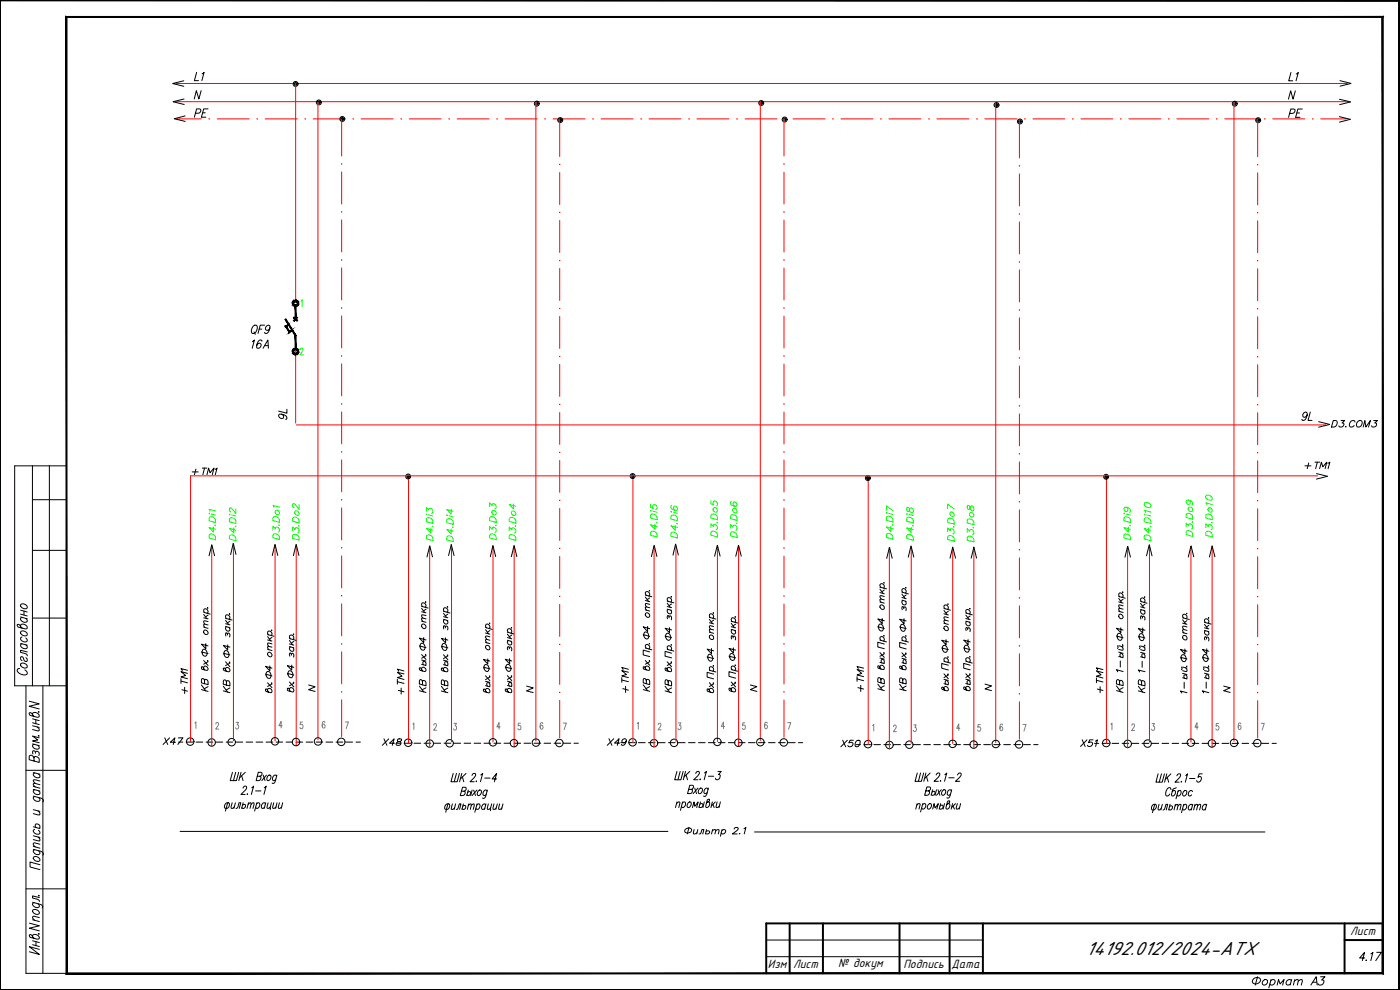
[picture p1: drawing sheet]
<svg xmlns="http://www.w3.org/2000/svg" width="420mm" height="297mm" viewBox="0 0 420 297" stroke-linecap="round" stroke-linejoin="round" font-family="sans-serif">
<defs><g id="words">
<text font-size="7.1" x="374.6" y="297.7">Формат А3</text>
<g font-size="6.2">
<text x="74.1" y="101.6">QF9</text>
<text x="325.9" y="286.6">14192.012/2024-АТХ</text>
</g>
<g font-size="5.7">
<text x="57.1" y="25.4">L1</text>
<text x="385.6" y="25.4">L1</text>
<text x="57.1" y="36.3">PE</text>
<text x="385.6" y="36.3">PE</text>
<text x="74.4" y="105.8">16А</text>
<text x="87.1" y="127" transform="rotate(-90 87.1 127)">9L</text>
<text x="389.5" y="127.4">9L</text>
</g>
<g font-size="5.3">
<text x="398.3" y="129.5">D3.COM3</text>
<text x="57.1" y="209.2" transform="rotate(-90 57.1 209.2)">+ТМ1</text>
<text x="91.4" y="208.8">N</text>
<text x="189.4" y="208.8" transform="rotate(-90 189.4 208.8)">+ТМ1</text>
<text x="294.2" y="208.5">N</text>
<text x="332" y="209.2" transform="rotate(-90 332 209.2)">+ТМ1</text>
<text x="47.6" y="224.7">X47</text>
<text x="251.2" y="225.4">X50</text>
</g>
<g font-size="5.3" fill="#0f0">
<text x="90.7" y="163.3" transform="rotate(-90 90.7 163.3)">D3.Do2</text>
<text x="130.9" y="163.3" transform="rotate(-90 130.9 163.3)">D4.Di3</text>
<text x="149.9" y="163" transform="rotate(-90 149.9 163)">D3.Do3</text>
<text x="204.3" y="162.6" transform="rotate(-90 204.3 162.6)">D4.Di6</text>
<text x="216.3" y="162.3" transform="rotate(-90 216.3 162.3)">D3.Do5</text>
<text x="222.2" y="162.6" transform="rotate(-90 222.2 162.6)">D3.Do6</text>
<text x="275.2" y="163.3" transform="rotate(-90 275.2 163.3)">D4.Di8</text>
<text x="293.2" y="163.7" transform="rotate(-90 293.2 163.7)">D3.Do8</text>
<text x="346.4" y="163.3" transform="rotate(-90 346.4 163.3)">D4.Di10</text>
<text x="364.8" y="162.3" transform="rotate(-90 364.8 162.3)">D3.Do10</text>
</g>
<g font-size="4.9">
<text x="56.4" y="143.6">+ТМ1</text>
<text x="390.5" y="141.8">+ТМ1</text>
<text x="122.1" y="209.5" transform="rotate(-90 122.1 209.5)">+ТМ1</text>
<text x="260" y="208.8" transform="rotate(-90 260 208.8)">+ТМ1</text>
<text x="366.2" y="208.8">N</text>
<text x="113.6" y="224.7">X48</text>
<text x="181" y="224.7">X49</text>
<text x="323.1" y="225.1">X51</text>
</g>
<g font-size="4.9" fill="#0f0">
<text x="71.6" y="163.3" transform="rotate(-90 71.6 163.3)">D4.Di2</text>
<text x="84.7" y="163" transform="rotate(-90 84.7 163)">D3.Do1</text>
<text x="136.9" y="163.7" transform="rotate(-90 136.9 163.7)">D4.Di4</text>
<text x="155.6" y="163.3" transform="rotate(-90 155.6 163.3)">D3.Do4</text>
<text x="197.9" y="162.3" transform="rotate(-90 197.9 162.3)">D4.Di5</text>
<text x="268.8" y="163" transform="rotate(-90 268.8 163)">D4.Di7</text>
<text x="287.2" y="163.7" transform="rotate(-90 287.2 163.7)">D3.Do7</text>
<text x="340.1" y="163.3" transform="rotate(-90 340.1 163.3)">D4.Di9</text>
<text x="358.8" y="162.3" transform="rotate(-90 358.8 162.3)">D3.Do9</text>
</g>
<g font-size="4">
<text x="405.2" y="280.7">Лист</text>
<text x="230.4" y="290.6">Изм</text>
<text x="238" y="290.6">Лист</text>
<text x="251.5" y="290.2">№ докум</text>
<text x="271.1" y="290.6">Подпись</text>
<text x="285.5" y="290.4">Дата</text>
</g>
</g></defs>
<!-- layer: 0 -->
<g fill="#000" stroke="#000" stroke-width=".3">
<path d="M0 .2h419.8zM0 .2h419.9z"/>
<path d="M419.8 .2v296.7zM419.9 .2v296.8z"/>
<path d="M86.6 97.3l-.6 .6 .7-.4zM85.6 97.9l1-.6-.6 .6zM85.6 97.9l1.3 1.5-.9-1.5zM85.6 97.9l1.3 1.5-.1 .4zM86.9 99.4l-.1 .4 .8-.8zM86.8 99.8l.8-.8 .2 .2z"/>
<path d="M87.8 90.7h.3l-.3 .3zM87.8 91h.3v-.3zM87.8 91h.3l-.3 .3zM88.1 91l-.3 .3 .3-.1zM87.8 91.3l.3-.1v.4zM88.1 91.2v.4l.2-.2zM88.1 91.6l.2-.2v.4zM88.3 91.4v.4l.2-.2zM88.5 91.6l.2 .3-.4-.1zM88.5 91.6l.2 .3v-.3zM88.7 91.6l.3 .2-.3 .1zM88.7 91.6l.3 .2-.1-.2zM88.9 91.6h.4l-.3 .2zM88.9 91.6h.4l-.2-.2zM89.1 91.4l.4-.1-.2 .3zM89.2 91.2l-.1 .2 .4-.1zM89.2 91.2l.4-.2-.1 .3zM89.3 91l-.1 .2 .4-.2zM89.5 90.7l.1 .3h-.3zM89.2 90.7l.1 .3 .2-.3zM89.3 90.4l.2 .3h-.3zM89.3 90.4l-.2 .2 .1 .1zM89 90.2l.3 .2-.2 .2zM89 90.2l.1 .4zM88.7 90.1l.3 .1-.1 .3zM88.7 90.1v.3l.2 .1zM88.3 90.2l.4-.1v.3zM88.3 90.2l.2 .3 .2-.1zM88.1 90.4l.2-.2 .2 .3zM88.1 90.4l.2 .2 .2-.1zM88.1 90.4l.2 .2-.5 .1zM87.8 90.7l.5-.1z"/>
<path d="M89.1 95.1l-1 1.1 .2 .2zM89.1 95.1l.2 .2-1 1.1z"/>
<path d="M88.6 91.8v3.9h.3zM88.6 91.8h.3v3.9z"/>
<path d="M88.1 95.3l1 1.1 .2-.2zM88.1 95.3l.2-.2 1 1.1z"/>
<path d="M87.8 105.1l.3 .2-.3 .2zM87.8 105.5h.3v-.2zM87.8 105.5h.3l-.3 .3zM88.1 105.5l-.3 .3 .3-.1zM87.8 105.8l.3-.1v.4zM88.1 105.7v.4l.2-.2zM88.1 106.1l.2-.2v.4zM88.3 105.9v.4l.2-.3zM88.5 106l.2 .4-.4-.1zM88.5 106l.2 .4v-.3zM88.7 106.1l.3 .2-.3 .1zM88.7 106.1l.3 .2-.1-.3zM88.9 106l.4 .1-.3 .2zM88.9 106l.4 .1-.2-.2zM89.1 105.9l.4-.1-.2 .3zM89.2 105.7l-.1 .2 .4-.1zM89.2 105.7l.4-.2-.1 .3zM89.3 105.5l-.1 .2 .4-.2zM89.5 105.1l.1 .4h-.3zM89.2 105.3l.1 .2 .2-.4zM89.3 104.8l.2 .3-.3 .2zM89.3 104.8l-.2 .3 .1 .2zM89 104.7l.3 .1-.2 .3zM89 104.7l.1 .4zM88.7 104.6l.3 .1-.1 .2zM88.7 104.6v.3h.2zM88.3 104.7l.4-.1v.3zM88.3 104.7l.4 .2zM88.1 104.8l.2-.1 .2 .2zM88.1 104.8l.2 .3 .2-.2zM88.1 104.8l.2 .3h-.5zM87.8 105.1l.3 .2 .2-.2z"/>
<path d="M88.6 100.8v4h.3zM88.6 100.8l.3-.1v4.1zM85.6 95.8l3 5 .3-.1zM85.6 95.8l.2-.1 3.1 5z"/>
<path d="M.1 .2l-.1 296.8zM0 .2v296.8z"/>
<path d="M19.8 4.9v287.3l.3-.3zM19.8 4.9l.3 .3v286.7zM19.8 4.9l.3 .3 395-.3zM20.1 5.2l395-.3-.3 .3zM415.1 4.9l-.3 .3 .3 287zM414.8 5.2l.3 287-.3-.3zM19.8 292.2h395.3l-.3-.3zM19.8 292.2l.3-.3h394.7z"/>
<path d="M.1 296.9l419.8 .1zM.1 296.9l419.8 .1z"/>
</g>
<!-- layer: RAMKA -->
<g fill="none" stroke="#000" stroke-width=".3">
<path d="M6.2 187.9v-.3a1.13 1.13 0 0 1 1.3-.2 1.13 1.13 0 0 1 .5 1.2l-.4 .1-2.1-.5-.3-.8 .4-.1 1 1.2M6.2 193.1l2 .5M6.2 185.1l2 .6M6.2 183.1l2 .5M6.2 184.3l2 .5M6.3 199.1a1.15 1.15 0 0 1 1.3 0 1.15 1.15 0 0 1 .4 1.2 1.15 1.15 0 0 1-1.2 0 1.15 1.15 0 0 1-.5-1.2zM6.3 189.4a1.15 1.15 0 0 1 1.3 .1 1.15 1.15 0 0 1 .4 1.2 1.15 1.15 0 0 1-1.2-.1 1.15 1.15 0 0 1-.5-1.2zM6.3 181.3a1.15 1.15 0 0 1 1.3 0 1.15 1.15 0 0 1 .4 1.2 1.15 1.15 0 0 1-1.2 0 1.15 1.15 0 0 1-.5-1.2zM6.6 193.2l-.3 .1a1.13 1.13 0 0 0 .6 1.2 1.13 1.13 0 0 0 1.3-.2l-.5-.9M6.6 191.1l-.3 .1a1.11 1.11 0 0 0 .5 1.3 1.11 1.11 0 0 0 1.4-.2l-.5-.9M6.6 185.2l-.3 .2a1.13 1.13 0 0 0 .6 1.2 1.13 1.13 0 0 0 1.3-.2l-.5-.9M7.2 183.3v1.2"/>
<path d="M7.7 197.3a.76 .76 0 0 1 .3 1.2l-.7-.2-.4-1.1-.6-.2a.77 .77 0 0 0 .3 1.2M8.2 195.6l-2-.5v.6l1.8 .6 .2 .5M5.9 200.6h-.3a.79 .79 0 0 0-.4 .9 .79 .79 0 0 0 .7 .6l1.1 .4 1-.2a.9 .9 0 0 0-.5-1.3M8.8 210.4l3 .8-3 .7 3 .8M9.8 214.4v-.3a1.11 1.11 0 0 1 1.3-.2 1.11 1.11 0 0 1 .5 1.2l-.4 .1-2.1-.5-.3-.5 .1-.3a1 1 0 0 1 1 .8l.3 .3M9.8 217.7l2 .6M9.8 215.7l2 .5M9.8 216.9l2 .5M10.8 216v1.2M11.2 218.1l.6 .7-.2 .5-1.8-.4M11.6 213.5v.2l-.1-.1M9.8 223.2l2 .5"/>
<path d="M10 238.9l2.3 .6a.84 .84 0 0 1 .7 .9l-.1 .2M10 236.8l2 .5M10 236l2 .5M10 231.8l2 .5M10.2 227.4l-.6-.7-.5-.1-.3 .4v1l3 .8-.2-1.4-.8-.4-.6 .4v.9M10.2 223.3l-.3 .2a1.13 1.13 0 0 0 .6 1.1 1.13 1.13 0 0 0 1.3-.1v-.4l-.5-.5M10.4 239l-.4 .3a1.23 1.23 0 0 0 2 .8l-.1-.5-.3-.3M10.4 236.9l-.4 .4a1.23 1.23 0 0 0 2 .8l-.1-.6-.3-.2M10.4 231.9l-.4 .3a1.23 1.23 0 0 0 2 .9v-.4l-.4-.5M10.6 225.7l.6-.3a.8 .8 0 0 1 .4 1.3M10.6 226l-.1-.6-.6-.1v.9M11.6 220.7v.2l-.1-.1"/>
<path d="M11.8 221.4l-2-.6 1.5 1.2-1.5 .3 2 .6M12 235.4l-1.8-.4-.2 .4 .6 .7M12 234.3l-1.8-.3-.2 .3 .6 .8M10 257.3a1.13 1.13 0 0 1 1.3-.2 1.13 1.13 0 0 1 .6 1.2l-1.1 .1-.8-.8zM10 254.8l2.3 .6a.84 .84 0 0 1 .7 1l-.1 .2M10 253.9l2 .6M10 250.8l2 .5M10 248.1l2 .5M10 242.9l2 .5M10.4 254.9l-.4 .4a1.19 1.19 0 0 0 .7 1 1.19 1.19 0 0 0 1.3-.2l-.4-.8M10.4 248.8l-.2 .1a1.08 1.08 0 0 0 .5 1.3 1.08 1.08 0 0 0 1.3-.2l-.4-.9M10.8 248.3a.64 .64 0 0 1-.1-1 .64 .64 0 0 1 1 .2l.3 .3-.3 .7"/>
<path d="M11.4 251.1l.6 .7-.1 .5-1.9-.4M11.4 243.3l.6 .7-.1 .5-1.9-.4M12 259.4l-3-.8v1.5l3 .8M12 253.3l-1.8-.4-.2 .5 .6 .7M8.8 277l3 .8-3 .7 3 .8M9.8 270.7l2.7 .9 .3 .3-.1 .5M9.8 276l2 .5M9.9 273a1.11 1.11 0 0 1 1.3 0 1.11 1.11 0 0 1 .4 1.2l-.9 .1a.89 .89 0 0 1-.8-1.3zM10.2 270.8l-.4 .3a1.23 1.23 0 0 0 .7 1.1 1.23 1.23 0 0 0 1.3-.2l-.4-.9M11.6 268.6l.2 .2-.3-.1M11.8 275.3l-1.9-.4-.1 .5 .6 .7M11.8 269.3l-2-.5v.6l1.8 .6 .2 .5"/>
<path d="M9.8 281v-.3a1.26 1.26 0 0 1 2 .8l-.6 .3-2.1-.6-.3-.4 .1-.4a1 1 0 0 1 1 .8l.3 .3M9.8 282.3l2 .5M9.8 283.4l2 .6M10.8 282.6v1.1M11.6 280.1l.2 .1h-.3M11.8 284.8l-3-.8 3 2.4-3-.8"/>
</g>
<!-- layer: 0 -->
<g fill="none" stroke="#000" stroke-width=".3">
<path d="M60.4 27.2l-.7 2.5-.8-2.5-.6 2.5M388.7 27.2l-.6 2.5-.8-2.5-.6 2.5M9.7 139.8v66M14.8 139.8v66M19.9 139.8h-15.5v66h15.5M9.7 149.9h10.2M9.7 165.1h10.2M193.7 179.1l.9 1.3M193.7 178.5l1.9 .6M194 178.6a.65 .65 0 0 1-.1-1.1 .65 .65 0 0 1 1 .5l.1 .5-.3 .3M194.9 177.2v.2l-.1-.2M195 179.4l-.8 .5"/>
<path d="M201.5 179v.2l-.1-.1M264.1 177.8l1.3 .4M264.1 176.8l.9 1.2M264.1 176.2l2 .5M264.4 176.3a.63 .63 0 0 1-.1-1.1 .63 .63 0 0 1 1 .4l.1 .5-.3 .4M265.3 174.8v.2l-.1-.1M265.4 180l-1.2-.3-.1 .4 .4 .6M265.4 179l-1.2-.3-.1 .4 .4 .6M265.4 177l-.7 .5M270.7 179.3l1.2 .3M270.7 178.3l.9 1.2M270.7 177.7l1.9 .5"/>
<path d="M270.9 177.7l-.2-.4a.7 .7 0 0 1 1.1-.5 .7 .7 0 0 1-.1 1.2M271.9 176.3v.2l-.1-.2M271.9 178.5l-.7 .5M335.7 179.6l1 1.2M335.7 179l2 .5M336 179.1a.63 .63 0 0 1-.1-1.1 .63 .63 0 0 1 1 .4 .56 .56 0 0 1-.1 .9M336.9 177.6l.2 .1h-.3M337.1 179.8l-.8 .5M343.5 179.1v.2l-.1-.2M9.7 185.4h10.2M60.5 195.6l1.9 .5M60.8 195a1.02 1.02 0 0 1 1.3 .3 1.02 1.02 0 0 1 0 1.2 .8 .8 0 0 1-1 .2 .8 .8 0 0 1-.4-.8z"/>
<path d="M61.1 198.2l1.3 1.5M61.1 188.2l1.3 .3M61.1 185.4l1.3 .3M61.1 184.3l1 1.3M61.1 183.7l2 .6M61.2 189.2a.74 .74 0 0 1 1 .1 .74 .74 0 0 1-.1 1.1l-.7-.2-.3-.5zM61.4 183.8a.63 .63 0 0 1-.1-1.1 .63 .63 0 0 1 1 .4 .56 .56 0 0 1-.2 .9M61.8 193.1v1.5l-1.3-1.3 1.9 .5M62.3 198.2l.1 .2-.2-.1M62.3 182.3l.1 .1h-.2M62.4 187.5l-1.2-.2-.1 .3 .4 .7M62.4 186.5l-1.2-.2-.1 .4 .4 .6"/>
<path d="M62.4 198.5l-1.3 .8M62.4 184.6l-.7 .5M67 196l2 .5M67.4 195.4a1.05 1.05 0 0 1 1.3 .6 1.05 1.05 0 0 1-.5 1.3 1.33 1.33 0 0 1-.8-1.9zM67.7 198.6l1.3 1.5M67.7 187.9l1.3 .4M67.7 187.1l1.3 .4M67.7 186.1l.9 1.3M67.7 185.5l1.9 .5M67.9 188a.71 .71 0 0 0 0 1.2 .71 .71 0 0 0 1.1-.5l-.3-.5M67.9 185.6a.63 .63 0 0 1 0-1.1 .63 .63 0 0 1 1 .4l.1 .6-.3 .3M68.2 190.2l.2-.2 .4 .1 .2 .3-.1 .7"/>
<path d="M68.2 190.5v-.5l-.4-.1v.9M68.3 193.5v1.5l-1.3-1.3 2 .5M68.9 198.6l.1 .1h-.2M68.9 184.1l.1 .2-.2-.1M69 199l-1.3 .7M69 186.4l-.8 .5M80.3 194.8l1.3 .4M80.3 192l1.3 .3M80.3 191l.9 1.3M80.3 190.4l2 .5M80.6 190.5a.65 .65 0 0 1-.1-1.1 .65 .65 0 0 1 1 .4l.1 .6-.3 .3M81 199.8v1.5l-1.3-1.4 1.9 .6"/>
<path d="M81.5 189v.2l-.1-.1M81.6 194.2l-1.2-.2-.1 .3 .4 .6M81.6 193.2l-1.2-.3-.1 .4 .4 .7M81.6 191.2l-.7 .6M86.9 194l1.3 .4M86.9 193.2l1.3 .4M86.9 192.2l.9 1.2M86.9 191.6l2 .5M87.2 194.1a.7 .7 0 0 0-.1 1.2 .7 .7 0 0 0 1.1-.5l-.3-.5M87.2 191.7a.63 .63 0 0 1-.1-1.1 .63 .63 0 0 1 1 .4l.1 .5-.3 .4M87.5 196.3l.3-.3 .2 .2 .1 1M87.5 196.6l-.2-.5-.3-.2v1"/>
<path d="M87.5 199.5v1.6l-1.3-1.4 2 .5M88.1 190.2v.2l-.1-.1M88.2 192.4l-.7 .5M125.9 193.8l1.9 .5M126.2 193.2a1.01 1.01 0 0 1 1.2 .3 1.01 1.01 0 0 1 .1 1.2 .79 .79 0 0 1-1 .3 .79 .79 0 0 1-.4-1zM126.5 199.3l1.3 .4M126.5 198l1.3 .4M126.5 196.4l1.3 1.5M126.5 186.4l1.3 .3M126.5 183.5l1.3 .4M126.5 182.5l1 1.3M126.5 181.9l2 .5"/>
<path d="M126.8 182a.63 .63 0 0 1-.1-1 .63 .63 0 0 1 1 .3l.1 .6-.2 .3M127.1 199.5l-.2-.7a.47 .47 0 0 1 .5-.4 .47 .47 0 0 1 .4 .6l-.2 .6M127.2 191.3v1.5l-1.3-1.3 1.9 .5M127.7 196.4l.1 .1h-.2M127.7 180.5l.1 .2-.2-.1M127.8 185.7l-1.2-.2-.1 .4 .4 .6M127.8 184.7l-1.2-.2-.1 .4 .4 .5M127.8 196.8l-1.3 .7M127.8 182.8l-.7 .5M132.5 193.9l1.9 .5M132.8 193.2a1.05 1.05 0 0 1 1.3 .7 1.05 1.05 0 0 1-.5 1.3 1.33 1.33 0 0 1-.8-2zM133.1 199.4l1.3 .4"/>
<path d="M133.1 198.1l1.3 .3M133.1 196.5l1.3 1.4M133.1 185.8l1.3 .4M133.1 185l1.3 .4M133.1 184l.9 1.3M133.1 183.4l1.9 .5M133.4 185.9a.7 .7 0 0 0-.1 1.2 .7 .7 0 0 0 1.1-.5l-.3-.5M133.4 183.5a.65 .65 0 0 1-.1-1.1 .65 .65 0 0 1 1 .4l.1 .6-.3 .3M133.6 199.5l-.1-.6a.47 .47 0 0 1 .5-.4 .47 .47 0 0 1 .4 .5l-.2 .7M133.6 188.1l.4-.3 .3 .3v.9M133.6 188.4l-.2-.7a.66 .66 0 0 0-.2 1M133.7 191.4v1.5l-1.2-1.4 1.9 .6"/>
<path d="M134.3 196.5v.2l-.1-.1M134.3 182v.2l-.1-.1M134.4 196.8l-1.3 .8M134.4 184.3l-.8 .5M145.5 199.5a1.07 1.07 0 0 1 1.2 .6 1.07 1.07 0 0 1-.3 1.4 1.19 1.19 0 0 1-1.1-.7 1.19 1.19 0 0 1 .2-1.3zM145.7 192.8l1.3 .3M145.7 189.9l1.3 .4M145.7 188.9l.9 1.3M145.7 188.3l2 .5M146 188.4a.6 .6 0 0 1-.2-1 .6 .6 0 0 1 1 .1l.2 .4-.2 .7M146.4 197.7v1.5l-1.3-1.3 1.9 .5M146.9 186.9l.1 .2-.1-.1"/>
<path d="M147 192.1l-1.2-.2-.1 .4 .4 .6M147 191.1l-1.2-.2-.1 .3 .4 .6M147 189.2l-.7 .5M152 199.5a1.01 1.01 0 0 1 1.2 .3 1.01 1.01 0 0 1 0 1.3 .81 .81 0 0 1-.9 .2 .81 .81 0 0 1-.5-.9zM152.3 192.1l1.3 .4M152.3 191.3l1.3 .4M152.3 190.3l.9 1.2M152.3 189.7l2 .5M152.6 192.2a.7 .7 0 0 0-.1 1.2 .7 .7 0 0 0 1.1-.5l-.3-.5M152.6 189.8a.63 .63 0 0 1-.1-1.1 .63 .63 0 0 1 1 .4l.1 .5-.3 .4M152.9 194.4l.1-.3 .4 .2 .1 1M152.9 194.7l-.1-.5-.4-.1v.9"/>
<path d="M153 197.6v1.6l-1.4-1.4 2 .5M153.5 188.3v.2l-.1-.1M153.6 190.5l-.7 .5M193 190.4l2 .6M193.4 189.8a1 1 0 0 1 1.2 .3 1 1 0 0 1 0 1.2 .79 .79 0 0 1-1 .3 .79 .79 0 0 1-.4-.9zM193.7 198.2l1.3 1.4M193.7 194.4l1.9 .6M193.7 183l1.3 .3M193.7 180.2l1.3 .3M193.8 184.1a.7 .7 0 0 1 1 .1 .7 .7 0 0 1-.4 1l-.6-.5zM194 194.5a.6 .6 0 0 1-.3-.9 .6 .6 0 0 1 1 0l.3 .5-.3 .6M194.4 187.9v1.6l-1.4-1.4 2 .5"/>
<path d="M194.9 198.2v.2l-.1-.1M194.9 193v.2l-.1-.1M195 195.6l-2-.5v1.4l2 .5M195 182.4l-1.2-.3-.1 .4 .4 .6M195 181.3l-1.2-.2-.1 .4 .4 .6M195 198.5l-1.3 .8M199.6 190.8l1.9 .5M200 190.2a.97 .97 0 0 1 1.1 .2 .97 .97 0 0 1 .2 1.1 .72 .72 0 0 1-.8 .6 .72 .72 0 0 1-.6-.7l-.1-.7zM200.2 198.6l1.3 1.5M200.2 194.8l2 .6M200.2 182.8l1.3 .3M200.2 182l1.3 .3"/>
<path d="M200.2 181l1 1.2M200.2 180.4l2 .5M200.5 194.9a.61 .61 0 0 1-.2-1 .61 .61 0 0 1 1 .1l.2 .5-.2 .6M200.5 182.9a.71 .71 0 0 0 0 1 .71 .71 0 0 0 1-.1l-.2-.7M200.5 180.4a.61 .61 0 0 1-.2-.9 .61 .61 0 0 1 1 0l.2 .5-.2 .6M200.8 185.1l.2-.3 .4 .1 .1 1.1M200.8 185.4l-.3-.7a.66 .66 0 0 0-.2 1M200.9 188.3v1.6l-1.3-1.4 1.9 .5M201.5 198.6v.2l-.1-.1M201.5 193.4v.2l-.1-.1M201.5 196l-1.9-.6v1.5l1.9 .5M201.5 198.9l-1.3 .8"/>
<path d="M201.5 181.2l-.7 .5M212.2 197.1l2 .5M212.6 196.5a1.01 1.01 0 0 1 1.2 .3 1.01 1.01 0 0 1 0 1.2 .79 .79 0 0 1-1 .3 .79 .79 0 0 1-.4-1zM212.9 189.7l1.3 .3M212.9 186.8l1.3 .4M212.9 185.8l.9 1.3M212.9 185.2l1.9 .5M213.1 185.3a.6 .6 0 0 1-.1-.9 .6 .6 0 0 1 .9 0l.3 .5-.3 .6M213.5 194.6v1.5l-1.3-1.3 2 .5M214.1 199.7v.2l-.1-.1M214.1 183.8v.3l-.1-.2M214.2 189l-1.2-.2-.1 .4 .3 .6"/>
<path d="M214.2 188l-1.2-.2-.1 .4 .3 .6M214.2 186.1l-.8 .5M218.8 196.9l2 .5M219.2 196.2a1.05 1.05 0 0 1 1.2 .7 1.05 1.05 0 0 1-.5 1.3 1.33 1.33 0 0 1-.7-2zM219.5 188.8l1.3 .4M219.5 188l1.3 .4M219.5 187l.9 1.3M219.5 186.4l1.9 .5M219.7 188.9a.69 .69 0 0 0 0 1.2 .69 .69 0 0 0 1.1-.5l-.3-.5M219.7 186.5a.63 .63 0 0 1-.1-1.1 .63 .63 0 0 1 1 .4l.2 .6-.3 .3M220 191.1l.2-.2 .4 .1 .2 .3-.2 .7M220 191.4l-.1-.5-.4-.1v.9"/>
<path d="M220.1 194.4v1.5l-1.3-1.4 2 .6M220.6 199.5l.2 .1h-.2M220.6 185l.2 .2-.2-.1M220.8 187.3l-.8 .5M263.4 188l2 .6M264 187.3a1.11 1.11 0 0 1 1.1 .8 1.11 1.11 0 0 1-.6 1.2 1.25 1.25 0 0 1-.5-2zM264.1 198.7l1.3 .4M264.1 197.4l1.3 .4M264.1 195.8l1.3 1.5M264.1 192.1l2 .5M264.1 180.6l1.3 .4M264.4 192.1a.63 .63 0 0 1-.1-1 .63 .63 0 0 1 1 .4l.1 .5-.3 .3"/>
<path d="M264.4 181.5a.7 .7 0 0 1 1 .5 .7 .7 0 0 1-.7 .8l-.5-.4a.53 .53 0 0 1 .2-.9zM264.7 198.9l-.2-.8 .3-.3 .6 .6-.2 .6M264.8 185.6v1.5l-1.4-1.4 2 .6M265.3 195.8v.2l-.1-.1M265.3 190.7v.2l-.1-.2M265.4 193.2l-2-.5v1.4l2 .5M265.4 196.2l-1.3 .7M270 188.1l1.9 .5M270.4 187.5a1.01 1.01 0 0 1 1.2 .3 1.01 1.01 0 0 1 0 1.2 .79 .79 0 0 1-1 .3 .79 .79 0 0 1-.4-.9zM270.7 198.8l1.2 .4M270.7 197.5l1.2 .4M270.7 195.9l1.2 1.4"/>
<path d="M270.7 192.1l1.9 .5M270.7 180.1l1.2 .4M270.9 192.2a.63 .63 0 0 1 0-1 .63 .63 0 0 1 1 .3v.6l-.2 .3M270.9 180.2a.7 .7 0 0 0 0 1.2 .7 .7 0 0 0 1-.6l-.2-.4M271.2 199l-.2-.7a.47 .47 0 0 1 .6-.4 .47 .47 0 0 1 .3 .5l-.1 .7M271.2 182.4l.2-.3 .4 .1 .1 1M271.2 182.7l-.1-.6-.3-.1v1M271.3 185.6v1.5l-1.3-1.3 1.9 .5M271.9 195.9v.2l-.1-.1M271.9 190.7v.3l-.1-.2M271.9 193.3l-1.9-.5v1.4l1.9 .5M271.9 196.2l-1.2 .8"/>
<path d="M282.6 194.4l2 .5M283 193.8a1.01 1.01 0 0 1 1.2 .3 1.01 1.01 0 0 1 0 1.3 .79 .79 0 0 1-1 .2 .79 .79 0 0 1-.4-.9zM283.3 198.4l1.9 .6M283.3 187l1.3 .4M283.3 184.2l1.3 .3M283.3 183.2l.9 1.2M283.3 182.6l1.9 .5M283.6 198.5a.65 .65 0 0 1-.1-1.1 .65 .65 0 0 1 1 .5l.1 .5-.3 .3M283.6 182.6a.63 .63 0 0 1-.1-1.1 .63 .63 0 0 1 1 .5l.1 .5-.3 .3M283.9 191.9v1.5l-1.3-1.3 2 .5M284.5 197v.3l-.1-.2M284.5 181.2v.2l-.1-.1"/>
<path d="M284.6 199.6l-2-.5v1.4l2 .5M284.6 186.3l-1.2-.2-.1 .4 .4 .6M284.6 185.3l-1.2-.2-.1 .4 .4 .6M284.6 183.4l-.8 .5M289.2 194.4l2 .5M289.6 193.8a1 1 0 0 1 1.2 .3 1 1 0 0 1 0 1.2 .79 .79 0 0 1-1 .3 .79 .79 0 0 1-.4-1zM289.9 198.4l1.9 .6M289.9 186.4l1.3 .3M289.9 185.6l1.3 .3M289.9 184.6l.9 1.2M289.9 183.9l1.9 .6M290.2 198.5l-.3-.3a.62 .62 0 0 1 .4-.9 .62 .62 0 0 1 .8 .5l.1 .6-.3 .3"/>
<path d="M290.2 186.4a.7 .7 0 0 0-.1 1.2 .7 .7 0 0 0 1.1-.5l-.3-.5M290.2 184a.6 .6 0 0 1-.3-.9 .6 .6 0 0 1 1 0l.3 .5-.3 .6M290.4 188.6l.4-.3 .2 .2 .1 1M290.4 189l-.1-.6-.4-.1v.9M290.5 191.9v1.5l-1.3-1.3 2 .5M291.1 197v.2l-.1-.1M291.1 182.5v.2l-.1-.1M291.2 199.6l-2-.6v1.5l2 .5M291.2 184.8l-.8 .5M335.1 190.8l2 .6M335.4 193.7l.1 .4-.1 .4M335.4 190.2a1.01 1.01 0 0 1 1.3 .3 1.01 1.01 0 0 1 0 1.3 .79 .79 0 0 1-1 .2 .79 .79 0 0 1-.4-.9z"/>
<path d="M335.7 197l1.4 .3M335.7 195.7l1.4 .3M335.7 193.7l1.4 .4M335.7 183.4l1.4 .4M335.7 180.6l1.4 .4M335.8 184.5a.69 .69 0 0 1 1.1 .2 .69 .69 0 0 1-.4 1l-.7-.5zM336.2 198.3v1.8M336.3 197.1l-.2-.3 .2-.7a.69 .69 0 0 1 .7 .4 .69 .69 0 0 1-.2 .8M336.4 188.4v1.5l-1.3-1.4 2 .5M336.7 194l.4 .6-.2 .5-1.2-.3M336.9 193.4l.2 .2-.3-.1M337.1 182.8l-1.3-.3-.1 .4 .4 .6"/>
<path d="M337.1 181.8l-1.3-.3-.1 .4 .4 .6M341.6 190.9l2 .5M341.9 193.8l.2 .4-.2 .4M342 190.3a1.01 1.01 0 0 1 1.2 .3 1.01 1.01 0 0 1 0 1.2 .79 .79 0 0 1-.9 .3 .79 .79 0 0 1-.5-.9zM342.3 197l1.3 .4M342.3 195.7l1.3 .4M342.3 193.8l1.3 .4M342.3 182.9l1.3 .3M342.3 182.1l1.3 .3M342.3 181l.9 1.3M342.3 180.5l2 .5M342.6 183a.7 .7 0 0 0-.1 1.1 .7 .7 0 0 0 1.1-.5l-.3-.4"/>
<path d="M342.6 180.5l-.2-.2a.62 .62 0 0 1 .3-.9 .62 .62 0 0 1 .8 .5l.1 .5-.3 .3M342.8 198.4v1.8M342.9 197.2l-.2-.7a.48 .48 0 0 1 .5-.4 .48 .48 0 0 1 .4 .6l-.2 .6M342.9 185.2l.3-.3 .3 .3v.8M342.9 185.4l-.3-.6a.66 .66 0 0 0-.2 .9M342.9 188.4v1.5l-1.3-1.3 2 .5M343.2 194l.4 .7-.1 .4-1.2-.2M343.5 193.5v.2l-.1-.1M343.6 181.3l-.7 .5M354.3 197.2l1.9 .5M354.8 196.5a1.11 1.11 0 0 1 1.1 .8 1.11 1.11 0 0 1-.5 1.2 1.22 1.22 0 0 1-.6-2zM354.9 189.8l1.3 .3"/>
<path d="M354.9 187l1.3 .3M354.9 186l1 1.2M354.9 185.4l2 .5M355.2 185.4a.61 .61 0 0 1-.2-.9 .61 .61 0 0 1 1 0l.2 .5-.2 .6M355.6 194.7v1.5l-1.3-1.3 1.9 .5M356.2 199.8v.3l-.1-.2M356.2 184l-.1 .1M356.2 189.1l-1.2-.2-.1 .4 .4 .6M356.2 188.1l-1.2-.2-.1 .4 .4 .6M356.2 186.2l-.7 .5M360.8 197.2l2 .5M361.2 196.6a1.01 1.01 0 0 1 1.2 .3 1.01 1.01 0 0 1 .1 1.2 .81 .81 0 0 1-1 .2 .81 .81 0 0 1-.5-.9z"/>
<path d="M361.5 189.2l1.3 .3M361.5 188.4l1.3 .3M361.5 187.4l1 1.2M361.5 186.7l2 .6M361.8 189.2a.7 .7 0 0 0-.1 1.2 .7 .7 0 0 0 1.1-.5l-.3-.5M361.8 186.8l-.2-.3a.54 .54 0 0 1 0-.6 .54 .54 0 0 1 .6-.2l.6 .7-.3 .6M362.1 191.4l.1-.2 .4 .1 .1 1M362.1 191.8l-.1-.6-.4-.1v.9M362.2 194.7v1.5l-1.4-1.4 2 .6M362.7 199.8v.2l-.1-.1M362.7 185.3v.2l-.1-.1M362.8 187.6l-.7 .5"/>
<path d="M7.8 205.8v86.2h12.2M12.9 205.8v86.2M60.5 205.5l1.3 1.8M60.5 206.9l1.9 .6M61.1 200.5a.53 .53 0 0 1 .6-.7 .7 .7 0 0 1 .7 .5 .7 .7 0 0 1-.3 .9l-1.4-.4-.2-.7 .4 .1 .5 .8M61.4 204.2l-.2-.4-.4-.2-.3 .1v1.2l1.9 .5v-.9l-.6-.7-.3 .1-.1 1.2M62.4 206l-1.1 .7M67 205.9l1.3 1.8M67 207.3l2 .5M67.7 200.9a.66 .66 0 0 1 .7-.6 .66 .66 0 0 1 .6 .6v.4l-.4 .3-1.4-.4-.2-.7 .3-.1 .6 1M67.9 204.6l-.1-.4-.6-.2-.2 .4v.9l2 .5-.1-1.2-.6-.4-.4 .4v1M69 206.4l-1.1 .6"/>
<path d="M79.7 202.3l1.9 .5M80.2 201.5a1.11 1.11 0 0 1 1.1 .8 1.11 1.11 0 0 1-.5 1.3 1.22 1.22 0 0 1-.6-2.1zM80.3 207.2a.7 .7 0 0 1 1-.6 .7 .7 0 0 1 .1 1.2l-1.6-.3-.1-.7h.4l.5 .9M80.3 204.9l1.3 1.4M81.5 204.9v.2l-.1-.1M81.6 205.2l-1.3 .8M86.2 202l2 .6M86.6 201.5a.99 .99 0 0 1 1.2 .2 .99 .99 0 0 1 0 1.3 .79 .79 0 0 1-1 .2 .79 .79 0 0 1-.4-.9zM86.9 207a.65 .65 0 0 1 1-.5 .65 .65 0 0 1-.1 1.1l-1.4-.4-.2-.6 .3-.2 .7 1.1M86.9 204.6l1.3 1.5M88.1 204.7v.2l-.1-.1M88.2 205l-1.3 .8"/>
<path d="M125.9 205.9l1.3 1.7M125.9 207.2l1.9 .6M126.5 200.9v-.3a.67 .67 0 0 1 1.1-.1 .67 .67 0 0 1-.1 1l-1.4-.4-.2-.6h.4l.5 .8M126.8 204.6l-.4-.7h-.3l-.2 1.3 1.9 .6-.1-1.3-.5-.3-.4 .4v.9M127.8 206.4l-1.1 .6M132.5 205.9l1.2 1.8M132.5 207.3l1.9 .5M133.1 200.9a.69 .69 0 0 1 1-.5 .69 .69 0 0 1 .1 1.1l-1.6-.3-.1-.7 .4 .1 .5 .8M133.4 204.6l-.2-.4-.6-.2-.1 1.3 1.9 .5-.1-1.2-.3-.3-.5 .1-.1 1.2M134.4 206.4l-1.1 .6M145.1 200.2l1.9 .5M145.7 207.2a.65 .65 0 0 1 1-.4 .65 .65 0 0 1-.1 1.1l-1.4-.4-.1-.6h.4l.5 .8"/>
<path d="M145.7 205.7l1.3 .4M145.7 204.4l1.3 .4M145.7 202.8l1.3 1.4M146.3 205.9l-.2-.8 .4-.3 .5 .5-.1 .7M146.9 202.8v.2v-.1M147 203.1l-1.3 .8M151.6 200.1l2 .5M152.3 207.2a.66 .66 0 0 1 1-.5 .66 .66 0 0 1-.1 1.1l-1.4-.3-.2-.7h.5l.5 .9M152.3 204.4l1.3 .3M152.3 205.7l1.3 .3M152.3 202.7l1.3 1.5M152.9 205.8l-.2-.6a.47 .47 0 0 1 .5-.5 .47 .47 0 0 1 .4 .6l-.2 .7"/>
<path d="M153.5 202.8v.2l-.1-.2M153.6 203.1l-1.3 .8M158 205.9l2 .5-2 .9 2 .5M193 205.5l1.4 1.7M193 206.9l2 .5M193.7 200.5a.7 .7 0 0 1 1-.5 .7 .7 0 0 1 .1 1.1l-1.6-.3-.1-.7h.4l.5 .9M194 204.2l-.4-.6h-.4l-.2 1.3 2 .5-.1-1.2-.5-.4-.3 .1-.1 1.2M195 206l-1.2 .6M199.6 205.9l1.3 1.7M199.6 207.3l1.9 .5M200.2 200.9a.52 .52 0 0 1 .2-.6 .52 .52 0 0 1 .6 0l.5 .6-.1 .6-1.6-.3-.2-.7 .5 .1 .4 .8M200.5 204.6l-.3-.6h-.4l-.2 1.3 1.9 .5v-1.3l-.6-.3-.3 .1-.1 1.2"/>
<path d="M201.5 206.4l-1.1 .6M212.9 207.2a.68 .68 0 0 1 .9-.7 .68 .68 0 0 1 .4 1l-.4 .3-1.4-.3-.2-.7 .3-.1 .6 1M212.9 204.8l1.3 1.5M212.9 201.1l1.9 .5M213.1 201.2a.63 .63 0 0 1 0-1.1 .63 .63 0 0 1 1 .4l.1 .6-.3 .3M214.1 204.9v.2l-.1-.1M214.2 202.3l-2-.6v1.4l2 .6M214.2 205.2l-1.3 .8M219.5 207a.66 .66 0 0 1 .6-.7 .66 .66 0 0 1 .7 .7l-.2 .5-.2 .1-1.4-.4-.2-.6 .3-.2 .6 1M219.5 204.6l1.3 1.5M219.5 200.9l1.9 .5M219.7 200.9a.6 .6 0 0 1-.2-.9 .6 .6 0 0 1 1 .1l.1 .2a.53 .53 0 0 1-.1 .9"/>
<path d="M220.6 204.7l.2 .1-.2-.1M220.8 202l-2-.5v1.4l2 .6M220.8 205l-1.3 .7M225.2 205.5l2 .5-2 .9 2 .6M263.4 205.3l1.4 1.7M263.4 206.7l2 .5M264.1 200.3v-.3a.68 .68 0 0 1 1-.2 .68 .68 0 0 1-.1 1.1l-1.4-.4-.1-.7 .4 .1 .5 .8M264.4 204l-.2-.5-.6-.1-.2 1.2 2 .6-.1-1.3-.5-.3-.3 .1-.1 1.2M265.4 205.8l-1.1 .6M270 205.3l1.3 1.8M270 206.7l1.9 .5M270.7 200.3a.65 .65 0 0 1 1-.4 .65 .65 0 0 1-.1 1.1l-1.4-.4-.2-.6h.5l.4 .8"/>
<path d="M270.9 204l-.3-.6-.5 .1-.1 1.2 1.9 .5v-.9l-.3-.6-.6 .1-.1 1.2M271.9 205.9l-1.1 .5M283.3 206.7a.69 .69 0 0 1 1-.6 .69 .69 0 0 1 .1 1.1l-1.6-.3-.2-.6h.5l.5 .8M283.3 205.1l1.3 .4M283.3 203.8l1.3 .4M283.3 202.2l1.3 1.5M283.8 205.3l-.1-.7a.47 .47 0 0 1 .5-.4 .47 .47 0 0 1 .4 .6l-.2 .6M284.5 202.2v.2l-.1-.1M284.6 202.6l-1.3 .7M289.9 206.6a.7 .7 0 0 1 1-.5 .7 .7 0 0 1 .1 1.1l-1.6-.3-.2-.7h.5l.5 .9M289.9 205.1l1.3 .3M289.9 203.8l1.3 .3"/>
<path d="M289.9 202.2l1.3 1.4M290.4 205.2a.56 .56 0 0 1-.2-.6 .56 .56 0 0 1 .6-.4l.4 .5-.2 .7M291.1 202.2v.2l-.1-.1M291.2 202.5l-1.3 .8M335.1 205.8l1.3 1.8M335.1 207.2l2 .6M336 204.5l-.2-.4-.5-.2-.2 .4v.9l2 .5-.2-1.2-.5-.4-.4 .4v1M337.1 201.5l-2-.6 .3 .7M337.1 206.3l-1.2 .7M341.6 205.9l1.3 1.7M341.6 207.3l2 .5M342.6 204.6l-.4-.6h-.4l-.2 1.3 2 .5-.1-1.3-.3-.2h-.5l-.1 1.2"/>
<path d="M343.6 201.5l-2-.5 .4 .6M343.6 206.4l-1.1 .6M354.5 200.1l.3 .4-.3 .4M354.9 203.4l1.3 .3M354.9 202l1.3 .4M354.9 200.1l1.3 .4M355.4 204.7v1.8M355.5 203.5l-.2-.7a.47 .47 0 0 1 .6-.3 .47 .47 0 0 1 .3 .5l-.1 .7M355.9 200.4l.3 .6v.5l-1.3-.3M356.2 207.8l-1.9-.5 .4 .6M361.1 200.1l.2 .3-.2 .5M361.5 202l1.3 .3"/>
<path d="M361.5 203.3l1.3 .4M361.5 200.1l1.3 .3M362 204.7v1.8M362.1 203.5l-.2-.7a.47 .47 0 0 1 .5-.4 .47 .47 0 0 1 .4 .6l-.2 .6M362.5 200.3l.3 .6-.1 .5-1.2-.2M362.8 207.8l-2-.5 .4 .6M7.8 231.1h12.2M55.8 222.7h2.1M58.8 222.7h2.1M61.8 222.7h2M64.9 222.7h1.9M67.9 222.7h1.9"/>
<path d="M70.9 222.7h2M73.9 222.7h2M76.8 222.7h2.1M79.8 222.7h2.1M82.8 222.7h2M85.9 222.7h1.9M88.9 222.7h1.9M91.9 222.7h2M94.9 222.7h2M97.8 222.7h2.1M100.8 222.7h2.1M103.8 222.7h2"/>
<path d="M106.8 222.7h1.4M121.3 223h2M124.2 223h2.1M127.3 223h2M130.3 223h1.9M133.3 223h2M136.3 223h2M139.3 223h2M142.3 223h2M145.2 223h2.1M148.3 223h2M151.3 223h1.9"/>
<path d="M154.3 223h2M157.3 223h2M160.3 223h2M163.3 223h2M166.3 223h2M169.2 223h2.1M172.3 223h1.3M188.6 222.8h2M191.6 222.8h2M194.6 222.8h2M197.6 222.8h2M200.6 222.8h2"/>
<path d="M203.6 222.8h2M206.6 222.8h2M209.6 222.8h2M212.6 222.8h2M215.6 222.8h2M218.6 222.8h2M221.6 222.8h2M224.6 222.8h2M227.6 222.8h2M230.6 222.8h2M233.6 222.8h2M236.6 222.8h2"/>
<path d="M239.6 222.8h1.3M259.2 223.4h2M262.3 223.4h1.9M265.3 223.4h2M268.2 223.4h2.1M271.2 223.4h2M274.2 223.4h2M277.2 223.4h2M280.2 223.4h2M283.3 223.4h1.9M286.3 223.4h1.9M289.2 223.4h2.1"/>
<path d="M292.2 223.4h2.1M295.2 223.4h2M298.2 223.4h2M301.2 223.4h2M304.2 223.4h2M307.3 223.4h1.9M310.2 223.4h1.3M330.8 223h1.9M333.8 223h1.9M336.8 223h2M339.7 223h2.1M342.7 223h2.1"/>
<path d="M345.7 223h2M348.7 223h2M351.7 223h2M354.8 223h1.9M357.8 223h1.9M360.8 223h2M363.7 223h2.1M366.7 223h2.1M369.7 223h2M372.7 223h2M375.8 223h1.9M378.8 223h1.9"/>
<path d="M381.8 223h1.2M54.1 249.5h146.3M205.7 248.8a1.15 1.15 0 0 1 1.9 .2 1.15 1.15 0 0 1-.9 .9 1.15 1.15 0 0 1-1.2-.5zM206.8 248.3l-.6 1.9M208.3 248.9l-.2 1.2 .5 .1 .6-.4M209.4 248.9l-.3 1.3M209.8 250.2l.4-.1 .5-1.2h.5l-.3 1.3M211.9 249.5l.8-.2 .2 .2v.3l-.5 .4-.6-.2M212 248.9l-.3 1.3M213.8 249.3l.6-.4 .4 .1-.3 1.2M213.9 248.9l-.4 1.3M214.8 249.3l.6-.4 .4 .1-.2 1.2"/>
<path d="M216.7 249.2a.63 .63 0 0 1 1-.1 .63 .63 0 0 1-.4 1l-.5 .1-.3-.3M216.7 248.9l-.5 2M220.3 248.7a.69 .69 0 0 1 .6-.4 .69 .69 0 0 1 .7 .4l-1.8 1.5h1.4M222 250l-.1 .1h.2M223.3 248.7l.6-.4-.5 1.9M226.4 249.6h153.2M7.8 266.7h12.2M409.6 287.4h-1.5l1.4-1.7-.6 2.5M410 288v.2l.1-.1M411.4 286.2l.6-.5-.6 2.5M413.2 285.7h1.4l-1.7 2.5"/>
<circle cx="81" cy="196.5" r=".69"/>
<circle cx="127.2" cy="188" r=".68"/>
<circle cx="146.4" cy="194.4" r=".7"/>
<circle cx="213.6" cy="191.3" r=".68"/>
<circle cx="284" cy="188.6" r=".7"/>
<circle cx="355.6" cy="191.4" r=".7"/>
</g>
<path d="M237 277.1v14.9M247 277.1v14.9M270 277.1v14.9M285 277.1v14.9M295 277.1v14.9M403.5 277.1v14.9M230 292v-14.9h185v14.9M403.5 282.1h11.5" fill="none" stroke="#000" stroke-width=".59"/>
<path d="M230 282.1h65M230 287h65M230 292h65" fill="none" stroke="#000" stroke-width=".3"/>
<g fill="none" stroke="#f00" stroke-width=".3">
<path d="M52 30.5h352.4M52.4 25h352M52.8 35.7h7.6M65.2 35.7h9.6M79.6 35.7h9.6M88.7 24.9v65.9M94 35.7h9.6M95.4 30.6v191.4M102.5 35.8v11M108.4 35.7h9.6M122.8 35.7h9.6M137.2 35.7h9.6"/>
<path d="M151.6 35.7h9.6M160.8 30.6v191.7M166 35.7h9.6M168 35.8v11.2M180.4 35.7h9.6M194.8 35.7h9.6M209.2 35.7h9.6M223.6 35.7h9.6M228.2 30.5v191.7M235.3 35.6v11.2M238 35.7h9.6M252.4 35.7h9.6"/>
<path d="M266.8 35.7h9.6M281.2 35.7h9.6M295.6 35.7h9.6M298.8 31v191.8M305.9 36.2v11.2M310 35.7h9.6M324.4 35.7h9.6M338.8 35.7h9.6M353.2 35.7h9.6M367.6 35.7h9.6M370.3 30.7v191.7M377.4 35.8v11.2"/>
<path d="M382 35.7h9.6M396.4 35.7h7.6M102.5 51.6v9.6M168 51.8v9.6M235.3 51.6v9.6M305.9 52.2v9.6M377.4 51.8v9.7M102.5 66v9.6M168 66.2v9.6M235.3 66v9.6M305.9 66.6v9.6M377.4 66.2v9.6"/>
<path d="M87.9 90.7h.8M102.5 80.4v9.6M102.5 94.8v9.6M168 80.5v9.7M168 94.9v9.6M235.3 80.4v9.6M235.3 94.8v9.6M305.9 81v9.6M305.9 95.4v9.6M377.4 80.6v9.6M377.4 95v9.6M88.7 105.1v21.8"/>
<path d="M102.5 109.2v9.6M168 109.3v9.6M235.3 109.2v9.6M305.9 109.8v9.6M377.4 109.4v9.6M102.5 123.6v9.6M102.5 138v9.6M168 123.8v9.5M168 138.2v9.5M235.3 123.6v9.6M235.3 138v9.6M305.9 124.2v9.6"/>
<path d="M305.9 138.6v9.6M377.4 123.8v9.6M377.4 138.2v9.6M57.2 142.8v79.8M102.5 152.4v9.6M122.6 143.3v79.6M168 152.6v9.6M189.9 142.9v79.9M235.3 152.4v9.6M260.6 143.2v80.1M305.9 153v9.6M332.1 143v80"/>
<path d="M377.4 152.6v9.6M63.5 163.8v60.2M70.1 163.6v58.7M82.5 163.5v58.8M88.9 163.5v60.2M102.5 166.8v9.6M128.9 164.1v60.3M135.5 163.9v58.7M148 163.9v58.7M154.3 163.8v60.3M168 166.9v9.7M196.3 164v60.2"/>
<path d="M202.9 163.8v58.7M215.3 163.7v58.8M221.7 163.7v60.2M235.3 166.8v9.6M266.9 164.5v60.3M273.5 164.4v58.6M285.9 164.3v58.8M292.3 164.2v60.3M305.9 167.4v9.6M338.4 164.2v60.2M345 164v58.7M357.4 163.9v58.8"/>
<path d="M363.8 163.9v60.2M377.4 167v9.6M102.5 181.2v9.6M102.5 195.6v9.6M168 181.3v9.7M168 195.7v9.6M235.3 181.2v9.6M235.3 195.6v9.6M305.9 181.8v9.6M305.9 196.2v9.6M377.4 181.4v9.6M377.4 195.8v9.6"/>
<path d="M102.5 210v11M168 210.1v11.2M235.3 210v11.2M305.9 210.6v11.2M377.4 210.2v11.2"/>
</g>
<g fill="#f00" stroke="#f00" stroke-width=".3">
<path d="M105.9 35.7h.2z"/>
<path d="M134.7 35.7h.2z"/>
<path d="M163.5 35.7h.2z"/>
<path d="M177.9 35.7h.2z"/>
<path d="M206.7 35.7h.2z"/>
<path d="M221.1 35.7h.2z"/>
<path d="M235.5 35.7h.2z"/>
<path d="M249.9 35.7h.2z"/>
<path d="M278.7 35.7h.2z"/>
<path d="M336.3 35.7h.2z"/>
<path d="M365.1 35.7h.2z"/>
<path d="M379.5 35.7h.2z"/>
<path d="M393.9 35.7h.2z"/>
<path d="M102.4 49.2h.2z"/>
<path d="M102.4 78h.2z"/>
<path d="M102.4 92.4h.2z"/>
<path d="M102.5 106.7v.2z"/>
<path d="M102.4 121.2h.2z"/>
<path d="M102.4 135.6h.2z"/>
<path d="M167.9 49.3h.2z"/>
<path d="M167.9 135.7h.2z"/>
<path d="M167.9 164.5h.2z"/>
<path d="M167.9 178.9h.2z"/>
<path d="M167.9 193.4h.2z"/>
<path d="M235.2 78h.2z"/>
<path d="M235.2 164.4h.2z"/>
<path d="M305.9 78.6h.1z"/>
<path d="M305.9 121.8h.1z"/>
<path d="M305.9 165h.1z"/>
<path d="M305.9 179.3v.2z"/>
<path d="M377.4 63.8h.1z"/>
<path d="M377.4 78.2h.1z"/>
<path d="M377.4 92.7h.1z"/>
<path d="M377.4 107h.1z"/>
<path d="M377.4 121.4h.1z"/>
<path d="M377.4 135.8h.1z"/>
<path d="M377.4 150.2h.1z"/>
<path d="M377.4 164.6h.1z"/>
<path d="M377.4 179h.1z"/>
<path d="M377.4 207.8h.1z"/>
<circle cx="77.2" cy="35.7" r=".07"/>
<circle cx="91.6" cy="35.7" r=".07"/>
<circle cx="120.4" cy="35.7" r=".07"/>
<circle cx="149.2" cy="35.7" r=".07"/>
<circle cx="192.4" cy="35.7" r=".07"/>
<circle cx="264.4" cy="35.7" r=".07"/>
<circle cx="293.2" cy="35.7" r=".07"/>
<circle cx="307.6" cy="35.7" r=".07"/>
<circle cx="322" cy="35.7" r=".07"/>
<circle cx="350.8" cy="35.7" r=".07"/>
<circle cx="102.5" cy="150" r=".07"/>
<circle cx="102.5" cy="164.4" r=".07"/>
<circle cx="102.5" cy="178.7" r=".07"/>
<circle cx="102.5" cy="193.2" r=".07"/>
<circle cx="102.5" cy="207.6" r=".07"/>
<circle cx="168" cy="63.7" r=".07"/>
<circle cx="168" cy="78.2" r=".07"/>
<circle cx="168" cy="92.6" r=".07"/>
<circle cx="168" cy="107" r=".07"/>
<circle cx="168" cy="121.3" r=".07"/>
<circle cx="168" cy="150.1" r=".07"/>
<circle cx="168" cy="207.7" r=".07"/>
<circle cx="235.3" cy="49.2" r=".07"/>
<circle cx="235.3" cy="63.6" r=".07"/>
<circle cx="235.3" cy="92.4" r=".07"/>
<circle cx="235.3" cy="106.8" r=".07"/>
<circle cx="235.3" cy="121.2" r=".07"/>
<circle cx="235.3" cy="135.6" r=".07"/>
<circle cx="235.3" cy="150" r=".07"/>
<circle cx="235.3" cy="178.8" r=".07"/>
<circle cx="235.3" cy="193.2" r=".07"/>
<circle cx="235.3" cy="207.6" r=".07"/>
<circle cx="306" cy="49.8" r=".07"/>
<circle cx="306" cy="64.2" r=".07"/>
<circle cx="306" cy="93" r=".07"/>
<circle cx="306" cy="136.2" r=".07"/>
<circle cx="306" cy="150.6" r=".07"/>
<circle cx="306" cy="193.8" r=".07"/>
<circle cx="306" cy="208.2" r=".07"/>
</g>
<!-- layer: SYMS -->
<g fill="none" stroke="#000" stroke-width=".3">
<path d="M51.9 25.1l3.3 .8M55.2 24.2l-3.3 .8M55.2 29.7l-3.2 .9 3.3 .8M55.5 34.8l-3.2 .8 3.3 .8M402 35l3.2 .8-3.2 .8M402 29.8l3.3 .8M402.1 24.2l3.3 .8M405.3 30.6l-3.3 .8M405.4 25l-3.2 .9M395.7 126.5l3.3 .8M399 127.4l-3.3 .8M398.4 142.9l-3.3 .8"/>
<path d="M64.4 166.7l-.9-3.2-.8 3.3M70 163.1l-.8 3.3M70 163.1l.8 3.3M83.4 166.7l-.9-3.3-.8 3.3M88.9 163.4l-.8 3.3M88.9 163.4l.8 3.3M128.9 163.9l-.8 3.2M129 163.8l.8 3.3M134.6 166.7l.8-3.3 .9 3.3M147.9 163.8l-.7 3.2M148 163.7l.8 3.3M154.3 163.8l-.8 3.2"/>
<path d="M154.3 163.7l.8 3.3M196.3 163.7l-.8 3.3M196.3 163.7l.8 3.2M202.7 163.3l-.7 3.3M202.8 163.3l.8 3.2M215.3 163.6l-.8 3.3M215.3 163.6l.8 3.3M222.5 166.9l-.9-3.3-.8 3.3M266.9 164.3l-.8 3.2M267 164.2l.8 3.3M274.2 167.1l-.8-3.2-.8 3.3M285.1 167.5l.8-3.3 .9 3.3"/>
<path d="M291.5 167.5l.8-3.3 .8 3.3M338.4 163.9l-.8 3.3M338.5 163.9l.8 3.3M344.1 166.8l.8-3.3 .8 3.3M357.4 163.9l-.8 3.2M357.5 163.8l.8 3.3M363.8 163.9l-.8 3.2M363.8 163.8l.8 3.3M69.8 231.7l-.7 2.5h1.9l.6-2.5M70.7 231.7l-.6 2.5M72.3 231.7l-.6 2.5M72.5 232.8l.4 1.4"/>
<path d="M72.9 236.5a.55 .55 0 0 1 .5-.6 .55 .55 0 0 1 .6 .5l-1.7 2h1.3M73.6 231.7l-1.7 1.7M74.3 238.2l-.2 .1h.2M75.6 236.4l.5-.5-.7 2.5M76.7 237.3h1.6M77.2 232.9l1 .1v.8l-.5 .4h-.8l.6-2.5 1.1 .1v.6l-.6 .5M79 232.6l.5 1.6M79.3 236.4l.6-.5-.7 2.5M80 232.6l-1.4 1.6M80.6 232.6h.5a.93 .93 0 0 1 .1 1 .93 .93 0 0 1-1 .5l-.1-.9zM83 232.9v-.1a.8 .8 0 0 0-1.1 .3 .8 .8 0 0 0 .4 1.1l.5-.3M83.1 232.6l-.7 2.2-.3 .3-.4-.2"/>
<path d="M136 232.1l-.7 2.5h1.9l.7-2.5M137 232.1l-.7 2.5M138.5 237.4l1 .1v.7l-.6 .5h-.8l.7-2.5h.8l.3 .3v.4l-.6 .5M138.6 232.1l-.7 2.5M138.8 233.1l.4 1.5M139.9 232.1l-1.7 1.6M140.4 237.8l.1-.2a.51 .51 0 0 1 .7 .1 .51 .51 0 0 1-.1 .7l-.4 .3-.5-.3M140.5 237.1l-.4 1.6M141.6 232.6l.6-.5 .5 .2-.4 1.1-1.2 1.2h1.2M141.7 237.1l-.4 1.6M142.2 237.1l.5 1.6M143 234.3l-.1 .3 .1-.2"/>
<path d="M143.1 237.1l-1.4 1.6M143.5 237.4l.7-.3a.93 .93 0 0 1 .1 1 .93 .93 0 0 1-1 .5zM144.3 232.5l.6-.4-.7 2.5M145.5 233.5h1.6M146.2 237.4l-.2-.3a.93 .93 0 0 0-1 .5 .93 .93 0 0 0 .2 1.1l.7-.3M146.3 237.1l-.7 2.2-.4 .3-.4-.2M149.1 233.7h-1.4l1.4-1.6-.7 2.5M203.2 231.5l-.7 2.5h1.8l.7-2.5M204.1 231.5l-.6 2.5M205.7 231.5l-.6 2.5M205.9 232.5l.4 1.5M206.7 236.8l1 .1v.7l-.3 .4-1.1 .1 .7-2.5 1.1 .1v.6l-.6 .5"/>
<path d="M207 231.5l-1.7 1.6M208.5 236.5l.5 1.6M208.8 232.1l.5-.6h.4l.2 .2-.5 1.1-1.2 1.2h1.3M209.5 236.5l-1.5 1.6M209.8 236.8l.7-.3a.93 .93 0 0 1 .2 1.1 .93 .93 0 0 1-1 .4l-.2-.6zM210.1 233.7v.3l.1-.2M211.4 231.9l.6-.4-.7 2.5M212.5 236.8l-.1-.2a.9 .9 0 0 0-1 .4 .9 .9 0 0 0 .1 1.1l.8-.3M212.6 236.5l-.5 1.9-.5 .6-.4-.2M212.6 232.9h1.6M215.5 231.5h1l-.9 .9h.3a.89 .89 0 0 1 0 1.2 .89 .89 0 0 1-1.1 .1v-.2M275.3 231.9l-.7 2.5h1.9l.7-2.5"/>
<path d="M276.3 231.9l-.7 2.5M277.8 237.3l1.1 .1v.8l-.6 .4h-.8l.7-2.5h.8l.3 .2-.1 .5-.6 .5M277.9 231.9l-.7 2.5M278 233l.5 1.4M279.1 231.9l-1.6 1.7M279.7 237.6h.1a.51 .51 0 0 1 .8 0 .51 .51 0 0 1-.2 .8l-.3 .2-.6-.2M279.9 237l-.5 1.6M281 232.5a.55 .55 0 0 1 .5-.6 .55 .55 0 0 1 .6 .5l-1.8 2h1.3M281.1 237l-.5 1.6M281.5 237l.6 1.6M282.3 234.2l-.1 .1h.2M282.5 237l-1.4 1.6"/>
<path d="M282.8 237.3l.7-.3a.91 .91 0 0 1 .2 1 .91 .91 0 0 1-1 .5l-.1-.6zM283.5 232.4l.6-.5-.6 2.5M284.7 233.4h1.6M285.5 237.3l-.1-.2a.92 .92 0 0 0-1 .4 .92 .92 0 0 0 .2 1.1l.7-.4M285.6 237l-.7 2.2-.3 .3-.4-.2M287.4 232.5l.5-.6 .5 .2-.2 .8-1.4 1.5h1.2M347.6 232.2l-.7 2.5h1.9l.7-2.5M348.6 232.2l-.7 2.5M350.2 232.2l-.7 2.5M350.3 233.2l.4 1.5M351.4 236.9v-.2a.64 .64 0 0 0-.7-.4 .64 .64 0 0 0-.5 .6l-.4 1 .2 .8 .5 .1 .6-.6M351.4 232.2l-1.7 1.6"/>
<path d="M353 236.3l-1 .6-.3 1.8a.91 .91 0 0 0 1-.4 .91 .91 0 0 0-.2-1.1l-.7 .3M353.2 232.8a.55 .55 0 0 1 .5-.6 .55 .55 0 0 1 .6 .4l-.5 .9-1.2 1.2h1.3M353.5 237.5l.7-.3a.91 .91 0 0 1 .1 1.1 .91 .91 0 0 1-.9 .4l-.2-.2M353.6 237.2l-.7 2.5M354.5 234.4v.3l.1-.1M355.2 237.5l.2-.2a.44 .44 0 0 1 .5-.1 .44 .44 0 0 1 .3 .3l-.1 .6-.4 .6a.44 .44 0 0 1-.5 .1 .44 .44 0 0 1-.3-.3zM355.9 232.6l.5-.4-.7 2.5M357 233.6h1.6M357.9 237.5a.44 .44 0 0 0-.3-.3 .44 .44 0 0 0-.5 .1l-.4 .6-.1 .6a.44 .44 0 0 0 .3 .3 .44 .44 0 0 0 .5-.1l.2-.2M360.8 232.2h-.9l-.4 1 .5-.2a.88 .88 0 0 1 .5 1.1 .88 .88 0 0 1-1 .6l-.3-.5M67.6 241.2l.5-.3h.5a.98 .98 0 0 1 .1 1.2 .98 .98 0 0 1-1.2 .3l-.1-.6zM68.3 240.9l-.7 2.5"/>
<path d="M69.7 240.9l-.4 1.5 .5 .2 .5-.5M70.7 240.9l-.5 1.7M70.8 242.6l.6-.5 .3-1.2h.6l-.5 1.7M72.8 241.6a.53 .53 0 0 1 .8-.1 .53 .53 0 0 1-.1 .8l-.3 .3h-.4l-.2-.3M73 240.9l-.5 1.7M74.5 241.4l.5-.5 .4 .1-.4 1.6M74.6 240.9l-.5 1.7M75.4 241.4l.5-.5 .3 .1-.3 1.6M77 241.2l.4-.3a.88 .88 0 0 1 .6 1 .88 .88 0 0 1-1 .7l-.3-.4M77.1 240.9l-.7 2.5M79.7 241.2l-.2-.2a.93 .93 0 0 0-1 .5 .93 .93 0 0 0 .2 1.1l.7-.4M79.8 240.9l-.5 1.7"/>
<path d="M80.5 240.9l-.4 1.5 .5 .2 .6-.5M81.4 240.9l-.3 2M82.2 240.9l-.4 1.5 .5 .2 .5-.5M83.1 240.9l-.4 1.7M83.9 240.9l-.4 1.5 .4 .2 .6-.5M84.8 240.9l-.4 1.7M133.7 241.6l.5-.4h.5a.91 .91 0 0 1 0 1.3 .91 .91 0 0 1-1.3 0zM134.4 241.2l-.6 2.5M135.8 241.2l-.4 1.6 .4 .1 .6-.5M136.7 241.2l-.4 1.7M136.9 242.9l.4-.1 .5-1.6h.5l-.4 1.7M138.9 241.9l.6-.2a.63 .63 0 0 1 .1 .9 .63 .63 0 0 1-.9 0"/>
<path d="M139.1 241.2l-.5 1.7M140.5 241.7l.6-.5 .3 .1-.3 1.6M140.7 241.2l-.4 1.7M141.4 241.7l.6-.5 .3 .1-.3 1.6M143.1 241.6l.5-.4a.84 .84 0 0 1 .4 1 .84 .84 0 0 1-1 .6l-.2-.3M143.2 241.2l-.7 2.5M145.8 241.6l-.2-.3a.93 .93 0 0 0-.9 .5 .93 .93 0 0 0 .1 1.1l.7-.4M145.8 241.2l-.4 1.7M146.6 241.2l-.3 1.6 .3 .1 .6-.5M147.6 241.2l-.5 1.7h.2l-.1 .3M148.3 241.2l-.3 1.6 .3 .1 .6-.5M149.3 241.2l-.5 1.7"/>
<path d="M149.9 241.2l-.3 1.6 .5 .1 .5-.5M151 241.2l-.5 1.7M203 241.1l.6-.5 .4 .1-.3 1.6M203.2 240.6l-.5 1.7M204.8 241l.7-.4a.93 .93 0 0 1 .1 1.1 .93 .93 0 0 1-1 .5l-.1-.3M204.9 240.6l-.7 2.5M206.5 241l.7-.4a.93 .93 0 0 1 .1 1.1 .93 .93 0 0 1-1 .5l-.1-.6zM207.8 242.3l.5-1.7 .2 1.3 1-1.3-.4 1.7M210 241.3l.1-.1a.51 .51 0 0 1 .8 .1 .51 .51 0 0 1-.2 .7l-.3 .3-.6-.3M210.2 240.6l-.4 1.7M211.4 240.6l-.5 1.7M212.5 240.6h.2a.93 .93 0 0 1 .2 1.1 .93 .93 0 0 1-1 .5l.4-2.2 .6-.2-.1 .6-.8 .6"/>
<path d="M213.8 240.6l-.4 1.7M214 241.3l.3 1M214.7 240.6l-1.2 1.2M215.2 240.6l-.3 1.6 .4 .1 .6-.5M216.2 240.6l-.4 1.7M275.1 241.6l.6-.5 .4 .1-.3 1.6M275.3 241.1l-.5 1.7M276.9 241.5l.7-.4a.91 .91 0 0 1 .1 1.1 .91 .91 0 0 1-1 .4l-.1-.2M276.9 241.1l-.6 2.5M278.6 241.5l.7-.4a.91 .91 0 0 1 .1 1.1 .91 .91 0 0 1-1 .4l-.1-.6zM279.9 242.8l.4-1.7 .3 1.3 1-1.3-.5 1.7M282.1 241.8l.6-.2a.63 .63 0 0 1 .2 .9 .63 .63 0 0 1-1 .1"/>
<path d="M282.3 241.1l-.4 1.7M283.5 241.1l-.5 1.7M284.6 241.1a.8 .8 0 0 1 .3 1.1 .8 .8 0 0 1-1 .4l.5-2.1 .5-.2 .1 .4-.9 .8M285.9 241.1l-.4 1.7M286 241.8l.4 1M286.8 241.1l-1.2 1.2M287.3 241.1l-.3 1.5 .4 .2 .6-.5M288.3 241.1l-.4 1.7M346 241.5l.8-.2a1 1 0 0 1 0 1.3 1 1 0 0 1-1.1 .3l-.1-.9zM346.5 241.3l-.6 2.5M347.9 241.3l-.3 1.6 .3 .1 .6-.5M348.8 241.3l-.4 1.7"/>
<path d="M349 243l.4-.1 .5-1.6h.5l-.4 1.7M351 242a.49 .49 0 0 1 .7-.2 .49 .49 0 0 1 .1 .7l-.5 .5-.5-.2M351.2 241.3l-.5 1.7M352.6 241.8l.6-.5 .3 .2-.3 1.5M352.8 241.3l-.5 1.7M353.5 241.8l.6-.5 .4 .2-.4 1.5M355.2 241.7l.4-.4a.84 .84 0 0 1 .5 1.1 .84 .84 0 0 1-1.1 .5l-.1-.3M355.3 241.3l-.7 2.5M357.8 241.7v-.2a.95 .95 0 0 0-1 .4 .95 .95 0 0 0 .1 1.1l.7-.4M358 241.3l-.5 1.7M358.5 241.8l.6-.5 .4 .2-.4 1.5M358.6 241.3l-.4 1.7"/>
<path d="M359.4 241.8l.6-.5 .3 .2-.3 1.5M362 241.7l-.1-.2a.95 .95 0 0 0-.9 .4 .95 .95 0 0 0 .1 1.1l.7-.4M362.2 241.3l-.5 1.7"/>
<circle cx="88.7" cy="25.2" r=".74"/>
<circle cx="88.7" cy="25.2" r=".44"/>
<circle cx="88.7" cy="25.2" r=".23"/>
<circle cx="95.7" cy="30.7" r=".74"/>
<circle cx="95.7" cy="30.7" r=".44"/>
<circle cx="95.7" cy="30.7" r=".23"/>
<circle cx="102.7" cy="35.7" r=".74"/>
<circle cx="102.7" cy="35.7" r=".44"/>
<circle cx="102.7" cy="35.7" r=".23"/>
<circle cx="161.1" cy="31.1" r=".74"/>
<circle cx="161.1" cy="31.1" r=".44"/>
<circle cx="161.1" cy="31.1" r=".23"/>
<circle cx="168.1" cy="36" r=".74"/>
<circle cx="168.1" cy="36" r=".44"/>
<circle cx="168.1" cy="36" r=".23"/>
<circle cx="228.5" cy="30.9" r=".74"/>
<circle cx="228.5" cy="30.9" r=".44"/>
<circle cx="228.5" cy="30.9" r=".23"/>
<circle cx="235.5" cy="35.9" r=".74"/>
<circle cx="235.5" cy="35.9" r=".44"/>
<circle cx="235.5" cy="35.9" r=".23"/>
<circle cx="299.1" cy="31.5" r=".74"/>
<circle cx="299.1" cy="31.5" r=".44"/>
<circle cx="299.1" cy="31.5" r=".23"/>
<circle cx="306.1" cy="36.5" r=".74"/>
<circle cx="306.1" cy="36.5" r=".44"/>
<circle cx="306.1" cy="36.5" r=".23"/>
<circle cx="370.6" cy="31.1" r=".74"/>
<circle cx="370.6" cy="31.1" r=".44"/>
<circle cx="370.6" cy="31.1" r=".23"/>
<circle cx="377.6" cy="36.1" r=".74"/>
<circle cx="377.6" cy="36.1" r=".44"/>
<circle cx="377.6" cy="36.1" r=".23"/>
<circle cx="122.5" cy="143" r=".74"/>
<circle cx="122.5" cy="143" r=".44"/>
<circle cx="122.5" cy="143" r=".23"/>
<circle cx="189.8" cy="142.8" r=".74"/>
<circle cx="189.8" cy="142.8" r=".44"/>
<circle cx="189.8" cy="142.8" r=".23"/>
<circle cx="260.5" cy="143.4" r=".74"/>
<circle cx="260.5" cy="143.4" r=".44"/>
<circle cx="260.5" cy="143.4" r=".23"/>
<circle cx="332" cy="143.1" r=".74"/>
<circle cx="332" cy="143.1" r=".44"/>
<circle cx="332" cy="143.1" r=".23"/>
<circle cx="57.1" cy="222.5" r="1.12"/>
<circle cx="63.5" cy="222.8" r="1.12"/>
<circle cx="69.5" cy="222.7" r="1.12"/>
<circle cx="82.5" cy="222.4" r="1.12"/>
<circle cx="88.8" cy="222.6" r="1.12"/>
<circle cx="95.4" cy="222.5" r="1.12"/>
<circle cx="102.4" cy="222.6" r="1.12"/>
<circle cx="122.5" cy="222.8" r="1.12"/>
<circle cx="129" cy="223.1" r="1.12"/>
<circle cx="134.9" cy="223" r="1.12"/>
<circle cx="147.9" cy="222.7" r="1.12"/>
<circle cx="154.2" cy="223" r="1.12"/>
<circle cx="160.8" cy="222.8" r="1.12"/>
<circle cx="167.9" cy="222.9" r="1.12"/>
<circle cx="189.8" cy="222.7" r="1.12"/>
<circle cx="196.3" cy="223" r="1.12"/>
<circle cx="202.3" cy="222.9" r="1.12"/>
<circle cx="215.3" cy="222.6" r="1.12"/>
<circle cx="221.6" cy="222.8" r="1.12"/>
<circle cx="228.2" cy="222.7" r="1.12"/>
<circle cx="235.2" cy="222.8" r="1.12"/>
<circle cx="260.5" cy="223.3" r="1.12"/>
<circle cx="266.9" cy="223.5" r="1.12"/>
<circle cx="272.9" cy="223.4" r="1.12"/>
<circle cx="285.9" cy="223.2" r="1.12"/>
<circle cx="292.2" cy="223.4" r="1.12"/>
<circle cx="298.9" cy="223.2" r="1.12"/>
<circle cx="305.8" cy="223.4" r="1.12"/>
<circle cx="332" cy="222.9" r="1.12"/>
<circle cx="338.4" cy="223.2" r="1.12"/>
<circle cx="344.4" cy="223.1" r="1.12"/>
<circle cx="357.4" cy="222.8" r="1.12"/>
<circle cx="363.7" cy="223.1" r="1.12"/>
<circle cx="370.4" cy="222.9" r="1.12"/>
<circle cx="377.3" cy="223" r="1.12"/>
</g>
<!-- layer: LOC -->
<g fill="none" stroke="#808080" stroke-width=".3">
<path d="M58.5 216.9l.3-.3v2M64.8 217.2l.1-.2a.44 .44 0 0 1 .6-.1 .44 .44 0 0 1 0 .6l-.8 1.3h1M70.8 216.7h.8l-.4 .8a.56 .56 0 0 1 .5 .8 .56 .56 0 0 1-1 0M84.7 217.7h-1l.7-1.3v2M90.8 216.6h-.7v.9a.57 .57 0 0 1 .8 .5 .57 .57 0 0 1-.8 .5l-.1-.2M97.5 216.8l-.4-.3a1.24 1.24 0 0 0 .1 2 .59 .59 0 0 0 .4-.7 .59 .59 0 0 0-.7-.5l-.2 .5M103.6 216.6h1l-.7 2M123.9 217.3l.3-.4v2M130.2 217.6l.1-.3a.44 .44 0 0 1 .6-.1 .44 .44 0 0 1 0 .7l-.8 1.2h1M136.2 217h.8l-.4 .8a.6 .6 0 0 1 .4 .7 .6 .6 0 0 1-.8 .4l-.1-.2M150.1 218.1h-1l.7-1.3v2M156.2 217h-.6l-.1 .8a.57 .57 0 0 1 .8 .5 .57 .57 0 0 1-.8 .5l-.1-.2"/>
<path d="M162.9 217.1l-.4-.3a1.24 1.24 0 0 0 .1 2 .59 .59 0 0 0 .4-.7 .59 .59 0 0 0-.7-.4l-.2 .5M169 216.9h1l-.7 2M191.2 217.1l.4-.4v2.1M197.5 217.5l.1-.3a.45 .45 0 0 1 .7-.1 .45 .45 0 0 1 0 .6l-.8 1.3h.9M203.6 216.9h.7l-.4 .8a.6 .6 0 0 1 .5 .7 .6 .6 0 0 1-.8 .4l-.1-.2M217.5 218h-1l.6-1.4v2M223.6 216.9h-.7l-.1 .8a.57 .57 0 0 1 .9 .5 .57 .57 0 0 1-.9 .5v-.2M230.3 217l-.4-.3a1.26 1.26 0 0 0 0 2 .59 .59 0 0 0 .4-.7 .59 .59 0 0 0-.6-.5l-.3 .5M236.4 216.8h.9l-.7 2M261.9 217.7l.3-.4v2M268.2 218v-.1a.44 .44 0 0 1 .6-.3 .44 .44 0 0 1 .1 .7l-.8 1.2h.9M274.2 217.5h.8l-.4 .8a.56 .56 0 0 1 .4 .8 .56 .56 0 0 1-.9 0"/>
<path d="M288.1 218.5h-1l.6-1.3v2M294.2 217.4h-.7v.9a.58 .58 0 0 1 .9 .4 .58 .58 0 0 1-.9 .5l-.1-.2M300.9 217.5l-.4-.3a1.26 1.26 0 0 0 .1 2 .59 .59 0 0 0 .3-.7 .59 .59 0 0 0-.6-.4l-.2 .5M307 217.4h.9l-.6 2M333.4 217.3l.3-.4v2.1M339.7 217.7v-.3a.45 .45 0 0 1 .7-.1 .45 .45 0 0 1 0 .7l-.8 1.2h.9M345.7 217.1h.8l-.4 .8a.58 .58 0 0 1 .4 .8 .58 .58 0 0 1-.8 .2l-.1-.1M359.6 218.2h-1l.6-1.3v1.9M365.7 217.1h-.7v.7a.59 .59 0 0 1 .9 .6 .59 .59 0 0 1-.9 .5l-.1-.2M372.4 217.2l-.4-.3a1.29 1.29 0 0 0 .1 2 .54 .54 0 0 0 .4-.8 .54 .54 0 0 0-.9-.1v.2M378.5 217h.9l-.6 2"/>
</g>
<path d="M88.9 127.5h308.9M57.1 142.8h338.3" fill="none" stroke="#f00" stroke-width=".3"/>
<!-- layer: 0 -->
<path d="M62.7 154l.2 .1zM62.8 155.3a1.27 1.27 0 0 1 1.5 .1 1.27 1.27 0 0 1 .4 1.4l-2-.6zM63.4 154.2l1.3 .3M64.1 158.1v1.5l-1.4-1.3 2 .5M64.6 157.6v.2l-.1-.2M64.7 153.3l-2-.5 .4 .6M62.8 160.4a1.27 1.27 0 0 1 1.5 .1 1.27 1.27 0 0 1 .4 1.5l-2-.6z" fill="none" stroke="#0f0" stroke-width=".3"/>
<path d="M90.3 90.4l.4-.4v2M90.1 105l.2-.5 .5 .2v.6l-.8 1.2h1" fill="none" stroke="#00b82e" stroke-width=".3"/>
<!-- layer: G -->
<path d="M0 .1h419.9v296.9h-419.9z" fill="none" stroke="#000" stroke-width=".3"/>
<use href="#words"/>
</svg>
